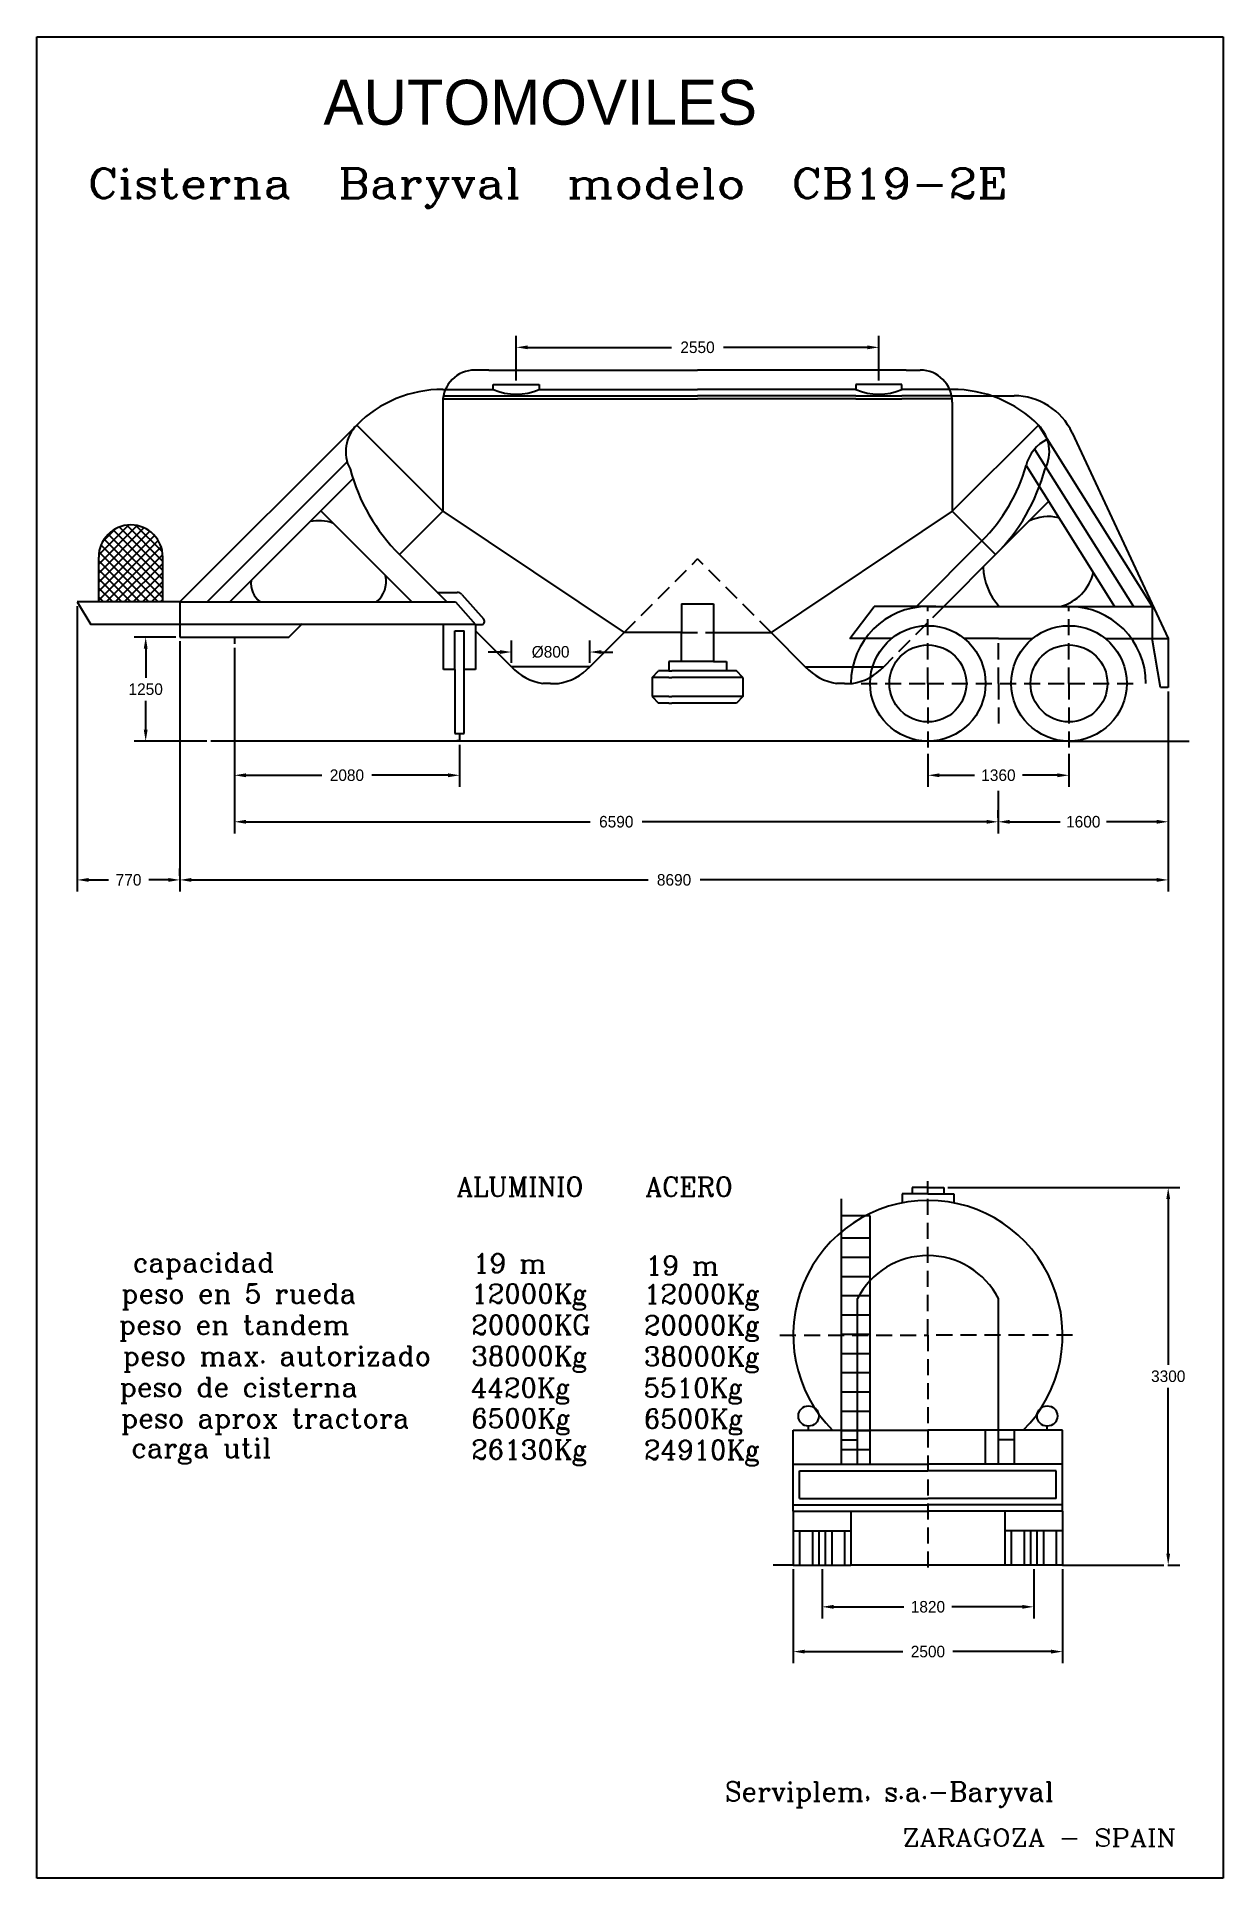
# Model space of a CAD drawing. Extents: x 149 to 250, y -977 to -912.
# Drawn here: x 181.12 to 199.62, y -976.58 to -947.88 of the extents above; entities that cross this region are included whole.
import ezdxf
from ezdxf.enums import TextEntityAlignment as Align

# ---------------------------------------------------------------- set-up
doc = ezdxf.new("R2010")
doc.units = 0
doc.header["$MEASUREMENT"] = 0
doc.linetypes.add('HIDDEN', pattern=[0.375, 0.25, -0.125])
doc.layers.get('0').update_dxf_attribs({"linetype": 'CONTINUOUS'})
doc.layers.get('Defpoints').update_dxf_attribs({"linetype": 'CONTINUOUS'})
for name, color, linetype in [('AMARILLO', 2, 'CONTINUOUS'), ('AZUL', 5, 'CONTINUOUS'), ('AZULBEBE', 4, 'CONTINUOUS'), ('MORADO', 6, 'CONTINUOUS'), ('ROJO', 1, 'HIDDEN'), ('TEXTO', 5, 'CONTINUOUS'), ('VERDE', 3, 'CONTINUOUS')]:
    doc.layers.add(name, color=color, linetype=linetype)
doc.styles.add('COMPLEX', font='complex', dxfattribs={"height": 3})
doc.dimstyles.get("Standard").update_dxf_attribs({"dimtxt": 0.18, "dimasz": 0.18, "dimexe": 0.18, "dimexo": 0.0625, "dimgap": 0.09, "dimtad": 0, "dimtih": 1, "dimtoh": 1, "dimdec": 4, "dimzin": 0, "dimdsep": 46, "dimlunit": 4, "dimtxsty": 'Standard', "dimcen": 0.09, "dimadec": 0, "dimazin": 0, "dimtfac": 1, "dimtdec": 4, "dimtofl": 0, "dimtmove": 2, "dimatfit": 3, "dimfxl": 0, "dimtolj": 1, "dimtzin": 0, "dimarcsym": 0})

msp = doc.modelspace()

# ---------------------------------------------------------------- texts
at = {"layer": 'AZUL', "style": 'COMPLEX'}
msp.add_text('Cisterna  Baryval  modelo  CB19-2E', height=0.4583011, dxfattribs=at).set_placement((181.91917, -950.38828), (196.25744, -950.38828), align=Align.ALIGNED)
for s, p in [('ALUMINIO', (188.65802, -965.94681)), ('ACERO', (191.29564, -965.94681)), ('capacidad      ', (184.33943, -967.12646)), ('peso en 5 rueda', (184.27063, -967.61218)), ('peso en tandem', (184.20182, -968.09789)), ('peso max. autorizado', (184.86695, -968.58361)), ('peso de cisterna', (184.27063, -969.06932)), ('peso aprox tractora', (184.68346, -969.55504)), ('carga util     ', (184.20182, -970.0178))]:
    msp.add_text(s, height=0.3, dxfattribs=at).set_placement(p, align=Align.CENTER)
for s, p in [('19 m', (187.92547, -967.14076)), ('19 m', (190.61816, -967.17362)), ('12000Kg', (187.89827, -967.61507)), ('12000Kg', (190.59086, -967.6197)), ('20000KG', (187.89827, -968.10079)), ('20000Kg', (190.59086, -968.10542)), ('38000Kg', (187.89827, -968.5865)), ('38000Kg', (190.59086, -968.59113)), ('4420Kg', (187.89263, -969.0795)), ('5510Kg', (190.58532, -969.0795)), ('6500Kg', (187.89827, -969.55793)), ('6500Kg', (190.59086, -969.56256)), ('26130Kg', (187.89827, -970.04364)), ('24910Kg', (190.59086, -970.04828))]:
    msp.add_text(s, height=0.3, dxfattribs=at).set_placement(p)
at = {"layer": 'TEXTO', "insert": (185.59331, -948.54487), "char_height": 0.7, "width": 14.7708, "attachment_point": 1}
msp.add_mtext('{\\fCityBlueprint|b0|i0|c2|p2;AUTOMOVILES}', dxfattribs=at)

# ---------------------------------------------------------------- blocks, each defined once
blk = doc.blocks.new('*D47')
at = {"layer": 'AZUL', "color": 0, "lineweight": -2}
for p, q in [((195.328, -965.811), (198.946, -965.811)), ((198.766, -965.991), (198.766, -968.573)), ((198.766, -971.515), (198.766, -968.933)), ((198.762, -971.695), (198.946, -971.695))]:
    blk.add_line(p, q, dxfattribs=at)
at = {"layer": 'AZUL', "color": 0}
for points in [[(198.736, -965.991), (198.796, -965.991), (198.766, -965.811)], [(198.736, -971.515), (198.796, -971.515), (198.766, -971.695)]]:
    blk.add_solid(points, dxfattribs=at)
at = {"layer": 'Defpoints', "color": 0}
for p in [(195.265, -965.811), (198.699, -971.695), (198.766, -971.695)]:
    blk.add_point(p, dxfattribs=at)
at = {"layer": 'AZUL', "color": 0, "insert": (198.766, -968.753), "char_height": 0.18, "attachment_point": 5}
blk.add_mtext('\\A1;3300', dxfattribs=at)
blk = doc.blocks.new('AN')
at = {"layer": 'AZUL', "style": 'COMPLEX'}
blk.add_text('Serviplem, s.a.-Baryval  ', height=3, dxfattribs=at).set_placement((-50, 12), align=Align.CENTER)
blk.add_text('ZARAGOZA - SPAIN', height=2.7063, rotation=359.93, dxfattribs=at).set_placement((-50, 5), (-7.34, 4.95), align=Align.ALIGNED)
blk = doc.blocks.new('*D48')
at = {"layer": 'AZUL', "color": 0, "lineweight": -2}
for p, q in [((192.919, -971.757), (192.919, -973.224)), ((197.119, -971.757), (197.119, -973.224)), ((193.099, -973.044), (194.629, -973.044)), ((196.939, -973.044), (195.409, -973.044))]:
    blk.add_line(p, q, dxfattribs=at)
at = {"layer": 'AZUL', "color": 0}
for points in [[(193.099, -973.014), (193.099, -973.074), (192.919, -973.044)], [(196.939, -973.014), (196.939, -973.074), (197.119, -973.044)]]:
    blk.add_solid(points, dxfattribs=at)
at = {"layer": 'Defpoints', "color": 0}
for p in [(192.919, -971.695), (197.119, -971.695), (197.119, -973.044)]:
    blk.add_point(p, dxfattribs=at)
at = {"layer": 'AZUL', "color": 0, "insert": (195.019, -973.044), "char_height": 0.18, "attachment_point": 5}
blk.add_mtext('\\A1;2500', dxfattribs=at)
blk = doc.blocks.new('*D49')
at = {"layer": 'AZUL', "color": 0, "lineweight": -2}
for p, q in [((193.369, -971.757), (193.369, -972.526)), ((196.669, -971.757), (196.669, -972.526)), ((193.549, -972.346), (194.644, -972.346)), ((196.489, -972.346), (195.394, -972.346))]:
    blk.add_line(p, q, dxfattribs=at)
at = {"layer": 'AZUL', "color": 0}
for points in [[(193.549, -972.316), (193.549, -972.376), (193.369, -972.346)], [(196.489, -972.316), (196.489, -972.376), (196.669, -972.346)]]:
    blk.add_solid(points, dxfattribs=at)
at = {"layer": 'Defpoints', "color": 0}
for p in [(193.369, -971.695), (196.669, -971.695), (196.669, -972.346)]:
    blk.add_point(p, dxfattribs=at)
at = {"layer": 'AZUL', "color": 0, "insert": (195.019, -972.346), "char_height": 0.18, "attachment_point": 5}
blk.add_mtext('\\A1;1820', dxfattribs=at)
blk = doc.blocks.new('*D50')
at = {"layer": 'AZUL', "color": 0, "lineweight": -2}
for p, q in [((183.354, -957.297), (183.354, -961.196)), ((198.767, -960.172), (198.767, -961.196)), ((183.534, -961.016), (190.655, -961.016)), ((198.587, -961.016), (191.465, -961.016))]:
    blk.add_line(p, q, dxfattribs=at)
at = {"layer": 'AZUL', "color": 0}
for points in [[(183.534, -960.986), (183.534, -961.046), (183.354, -961.016)], [(198.587, -960.986), (198.587, -961.046), (198.767, -961.016)]]:
    blk.add_solid(points, dxfattribs=at)
at = {"layer": 'Defpoints', "color": 0}
for p in [(183.354, -957.234), (198.767, -960.11), (183.354, -961.016)]:
    blk.add_point(p, dxfattribs=at)
at = {"layer": 'AZUL', "color": 0, "insert": (191.06, -961.016), "char_height": 0.18, "attachment_point": 5}
blk.add_mtext('\\A1;8690', dxfattribs=at)
blk = doc.blocks.new('*D51')
at = {"layer": 'AZUL', "color": 0, "lineweight": -2}
for p, q in [((184.204, -959.447), (184.204, -960.29)), ((196.115, -960.047), (196.115, -959.93)), ((184.384, -960.11), (189.754, -960.11)), ((195.935, -960.11), (190.564, -960.11))]:
    blk.add_line(p, q, dxfattribs=at)
at = {"layer": 'AZUL', "color": 0}
for points in [[(184.384, -960.08), (184.384, -960.14), (184.204, -960.11)], [(195.935, -960.08), (195.935, -960.14), (196.115, -960.11)]]:
    blk.add_solid(points, dxfattribs=at)
at = {"layer": 'Defpoints', "color": 0}
for p in [(184.204, -959.385), (184.204, -960.11), (196.115, -960.11)]:
    blk.add_point(p, dxfattribs=at)
at = {"layer": 'AZUL', "color": 0, "insert": (190.159, -960.11), "char_height": 0.18, "attachment_point": 5}
blk.add_mtext('\\A1;6590', dxfattribs=at)
blk = doc.blocks.new('*D52')
at = {"layer": 'AZUL', "color": 0, "lineweight": -2}
for p, q in [((184.204, -957.397), (184.204, -959.565)), ((187.715, -958.909), (187.715, -959.565)), ((184.384, -959.385), (185.569, -959.385)), ((187.535, -959.385), (186.349, -959.385))]:
    blk.add_line(p, q, dxfattribs=at)
at = {"layer": 'AZUL', "color": 0}
for points in [[(184.384, -959.355), (184.384, -959.415), (184.204, -959.385)], [(187.535, -959.355), (187.535, -959.415), (187.715, -959.385)]]:
    blk.add_solid(points, dxfattribs=at)
at = {"layer": 'Defpoints', "color": 0}
for p in [(184.204, -957.334), (187.715, -958.846), (184.204, -959.385)]:
    blk.add_point(p, dxfattribs=at)
at = {"layer": 'AZUL', "color": 0, "insert": (185.959, -959.385), "char_height": 0.18, "attachment_point": 5}
blk.add_mtext('\\A1;2080', dxfattribs=at)
blk = doc.blocks.new('*D53')
at = {"layer": 'AZUL', "color": 0, "lineweight": -2}
for p, q in [((181.754, -956.747), (181.754, -961.196)), ((183.354, -960.953), (183.354, -960.836)), ((181.934, -961.016), (182.239, -961.016)), ((183.174, -961.016), (182.869, -961.016))]:
    blk.add_line(p, q, dxfattribs=at)
at = {"layer": 'AZUL', "color": 0}
for points in [[(181.934, -960.986), (181.934, -961.046), (181.754, -961.016)], [(183.174, -960.986), (183.174, -961.046), (183.354, -961.016)]]:
    blk.add_solid(points, dxfattribs=at)
at = {"layer": 'Defpoints', "color": 0}
for p in [(181.754, -956.684), (183.354, -961.016), (183.354, -961.016)]:
    blk.add_point(p, dxfattribs=at)
at = {"layer": 'AZUL', "color": 0, "insert": (182.554, -961.016), "char_height": 0.18, "attachment_point": 5}
blk.add_mtext('\\A1;770', dxfattribs=at)
blk = doc.blocks.new('*D54')
at = {"layer": 'AZUL', "color": 0, "lineweight": -2}
for p, q in [((183.291, -957.234), (182.641, -957.234)), ((182.821, -957.414), (182.821, -957.864)), ((182.821, -958.673), (182.821, -958.224)), ((183.773, -958.853), (182.641, -958.853))]:
    blk.add_line(p, q, dxfattribs=at)
at = {"layer": 'AZUL', "color": 0}
for points in [[(182.791, -957.414), (182.851, -957.414), (182.821, -957.234)], [(182.791, -958.673), (182.851, -958.673), (182.821, -958.853)]]:
    blk.add_solid(points, dxfattribs=at)
at = {"layer": 'Defpoints', "color": 0}
for p in [(183.354, -957.234), (182.821, -958.853), (183.836, -958.853)]:
    blk.add_point(p, dxfattribs=at)
at = {"layer": 'AZUL', "color": 0, "insert": (182.821, -958.044), "char_height": 0.18, "attachment_point": 5}
blk.add_mtext('\\A1;1250', dxfattribs=at)
blk = doc.blocks.new('*X32')
at = {"color": 0}
for p, q in [((26.62, 190.66), (32.6, 196.65)), ((26.62, 189.25), (33.67, 196.31)), ((26.62, 187.84), (34.57, 195.79)), ((26.63, 192.09), (31.27, 196.74)), ((27.18, 194.06), (29.31, 196.19)), ((36.62, 186.83), (28.12, 195.33)), ((36.62, 188.24), (28.91, 195.95)), ((36.62, 189.66), (29.85, 196.43)), ((36.62, 191.07), (30.98, 196.71)), ((36.55, 192.55), (32.42, 196.68)), ((26.62, 186.42), (35.31, 195.12)), ((26.62, 185.01), (35.91, 194.31)), ((34.45, 184.75), (26.68, 192.53)), ((35.87, 184.75), (26.98, 193.63)), ((36.62, 185.42), (27.48, 194.55)), ((27.77, 184.75), (36.36, 193.34)), ((33.04, 184.75), (26.62, 191.17)), ((31.63, 184.75), (26.62, 189.76)), ((29.19, 184.75), (36.6, 192.16)), ((30.6, 184.75), (36.62, 190.77)), ((30.21, 184.75), (26.62, 188.34)), ((28.8, 184.75), (26.62, 186.93)), ((32.01, 184.75), (36.62, 189.35)), ((33.43, 184.75), (36.62, 187.94)), ((27.38, 184.75), (26.62, 185.52)), ((34.84, 184.75), (36.62, 186.52)), ((36.26, 184.75), (36.62, 185.11))]:
    blk.add_line(p, q, dxfattribs=at)
blk = doc.blocks.new('*D55')
at = {"layer": 'AZUL', "color": 0, "lineweight": -2}
for p, q in [((188.6, -953.231), (188.6, -952.535)), ((194.253, -953.231), (194.253, -952.535)), ((188.78, -952.715), (191.021, -952.715)), ((194.073, -952.715), (191.831, -952.715))]:
    blk.add_line(p, q, dxfattribs=at)
at = {"layer": 'AZUL', "color": 0}
for points in [[(188.78, -952.685), (188.78, -952.745), (188.6, -952.715)], [(194.073, -952.685), (194.073, -952.745), (194.253, -952.715)]]:
    blk.add_solid(points, dxfattribs=at)
at = {"layer": 'Defpoints', "color": 0}
for p in [(194.253, -952.715), (188.6, -953.294), (194.253, -953.294)]:
    blk.add_point(p, dxfattribs=at)
at = {"layer": 'AZUL', "color": 0, "insert": (191.426, -952.715), "char_height": 0.18, "attachment_point": 5}
blk.add_mtext('\\A1;2550', dxfattribs=at)
blk = doc.blocks.new('*D56')
at = {"layer": 'AZUL', "color": 0, "lineweight": -2}
for p, q in [((188.524, -957.631), (188.524, -957.284)), ((189.746, -957.631), (189.746, -957.284)), ((188.344, -957.464), (188.164, -957.464)), ((189.926, -957.464), (190.106, -957.464))]:
    blk.add_line(p, q, dxfattribs=at)
at = {"layer": 'AZUL', "color": 0}
for points in [[(188.344, -957.434), (188.344, -957.494), (188.524, -957.464)], [(189.926, -957.434), (189.926, -957.494), (189.746, -957.464)]]:
    blk.add_solid(points, dxfattribs=at)
at = {"layer": 'Defpoints', "color": 0}
for p in [(188.524, -957.694), (189.746, -957.464), (189.746, -957.694)]:
    blk.add_point(p, dxfattribs=at)
at = {"layer": 'AZUL', "color": 0, "insert": (189.135, -957.464), "char_height": 0.18, "attachment_point": 5}
blk.add_mtext('\\A1;%%c800', dxfattribs=at)
blk = doc.blocks.new('*D57')
at = {"layer": 'AZUL', "color": 0, "lineweight": -2}
for p, q in [((195.018, -959.049), (195.018, -959.565)), ((197.218, -959.049), (197.218, -959.565)), ((195.198, -959.385), (195.743, -959.385)), ((197.038, -959.385), (196.493, -959.385))]:
    blk.add_line(p, q, dxfattribs=at)
at = {"layer": 'AZUL', "color": 0}
for points in [[(195.198, -959.355), (195.198, -959.415), (195.018, -959.385)], [(197.038, -959.355), (197.038, -959.415), (197.218, -959.385)]]:
    blk.add_solid(points, dxfattribs=at)
at = {"layer": 'Defpoints', "color": 0}
for p in [(195.018, -958.986), (197.218, -958.986), (197.218, -959.385)]:
    blk.add_point(p, dxfattribs=at)
at = {"layer": 'AZUL', "color": 0, "insert": (196.118, -959.385), "char_height": 0.18, "attachment_point": 5}
blk.add_mtext('\\A1;1360', dxfattribs=at)
blk = doc.blocks.new('*D58')
at = {"layer": 'AZUL', "color": 0, "lineweight": -2}
for p, q in [((198.767, -958.078), (198.767, -960.29)), ((196.115, -959.629), (196.115, -960.29)), ((196.295, -960.11), (197.081, -960.11)), ((198.587, -960.11), (197.801, -960.11))]:
    blk.add_line(p, q, dxfattribs=at)
at = {"layer": 'AZUL', "color": 0}
for points in [[(196.295, -960.08), (196.295, -960.14), (196.115, -960.11)], [(198.587, -960.08), (198.587, -960.14), (198.767, -960.11)]]:
    blk.add_solid(points, dxfattribs=at)
at = {"layer": 'Defpoints', "color": 0}
for p in [(198.767, -958.015), (196.115, -959.566), (196.115, -960.11)]:
    blk.add_point(p, dxfattribs=at)
at = {"layer": 'AZUL', "color": 0, "insert": (197.441, -960.11), "char_height": 0.18, "attachment_point": 5}
blk.add_mtext('\\A1;1600', dxfattribs=at)

# ---------------------------------------------------------------- dimensions: what is measured, and where the dimension line sits
at = {"layer": 'AZUL'}
for base, p1, p2, text, picture, middle in [((194.25282, -952.71548), (188.60004, -953.29378), (194.25282, -953.29378), '2550', '*D55', (191.42643, -952.71548)), ((183.35368, -961.01594), (181.75368, -956.6841), (183.35368, -961.01594), '770', '*D53', (182.55368, -961.01594)), ((183.35368, -961.01594), (198.76664, -960.10977), (183.35368, -957.2341), '8690', '*D50', (191.06016, -961.01594)), ((184.20368, -959.38484), (187.71465, -958.84632), (184.20368, -957.3341), '2080', '*D52', (185.95916, -959.38484)), ((189.74587, -957.46378), (188.52365, -957.69378), (189.74587, -957.69378), '%%c800', '*D56', (189.13476, -957.46378)), ((196.11485, -960.10977), (198.76664, -958.01512), (196.11485, -959.56608), '1600', '*D58', (197.44075, -960.10977)), ((197.2181, -959.38484), (195.0181, -958.98613), (197.2181, -958.98613), '1360', '*D57', (196.1181, -959.38484)), ((184.20368, -960.10977), (196.11485, -960.10977), (184.20368, -959.38484), '6590', '*D51', (190.15926, -960.10977)), ((197.11874, -973.04387), (192.91874, -971.69481), (197.11874, -971.69481), '2500', '*D48', (195.01874, -973.04387)), ((196.66902, -972.34616), (193.36929, -971.69496), (196.66902, -971.69496), '1820', '*D49', (195.01916, -972.34616))]:
    dim = msp.add_linear_dim(base=base, p1=p1, p2=p2, text=text, dimstyle='Standard', dxfattribs=at)
    dim.commit()
    dim.dimension.update_dxf_attribs({"geometry": picture, "text_midpoint": middle})
for base, p1, p2, text, picture, middle in [((182.82149, -958.8535), (183.35368, -957.2341), (183.8357, -958.8535), '1250', '*D54', (182.82149, -958.0438)), ((198.76637, -971.69481), (195.26518, -965.81051), (198.69905, -971.69481), '3300', '*D47', (198.76637, -968.75266))]:
    dim = msp.add_linear_dim(base=base, p1=p1, p2=p2, angle=90, text=text, dimstyle='Standard', dxfattribs=at)
    dim.commit()
    dim.dimension.update_dxf_attribs({"geometry": picture, "text_midpoint": middle})

# ---------------------------------------------------------------- linework, layer by layer
at = {"layer": 'AZULBEBE'}
for centre, radius in [((195.0181, -957.9535), 0.9), ((197.2181, -957.9535), 0.9), ((195.0181, -957.9535), 0.6), ((197.2181, -957.9535), 0.6)]:
    msp.add_circle(centre, radius, dxfattribs=at)
at = {"layer": 'MORADO'}
for p, q in [((181.1232, -947.87524), (199.6232, -947.87524)), ((181.1232, -976.57524), (181.1232, -947.87524)), ((199.6232, -947.87524), (199.6232, -976.57524)), ((195.39865, -953.47017), (196.36216, -953.47017)), ((195.99865, -953.47017), (196.03552, -953.47017)), ((197.26812, -954.0468), (198.76664, -957.2535)), ((195.0181, -956.7535), (197.2181, -956.7535)), ((184.20368, -957.2341), (184.20368, -957.3341)), ((197.2181, -958.8535), (183.8357, -958.8535)), ((187.71465, -958.84632), (187.67401, -958.84632)), ((187.71465, -958.73611), (187.71465, -958.84632)), ((187.71465, -958.84632), (187.75528, -958.84632)), ((197.2181, -958.8535), (199.09057, -958.8535)), ((193.66874, -970.12461), (193.66874, -965.98693)), ((194.11874, -966.25087), (193.66874, -966.25087)), ((194.11874, -970.12461), (194.11874, -966.25087)), ((194.11874, -966.60087), (193.66874, -966.60087)), ((194.11874, -966.90087), (193.66874, -966.90087)), ((194.11874, -966.90087), (193.66874, -966.90087)), ((194.11874, -967.20087), (193.66874, -967.20087)), ((194.11874, -967.50087), (193.66874, -967.50087)), ((194.11874, -967.80087), (193.66874, -967.80087)), ((194.11874, -968.10087), (193.66874, -968.10087)), ((194.11874, -968.40087), (193.66874, -968.40087)), ((194.11874, -968.70087), (193.66874, -968.70087)), ((194.11874, -969.00087), (193.66874, -969.00087)), ((194.11874, -969.30087), (193.66874, -969.30087)), ((194.11874, -969.60087), (193.66874, -969.60087)), ((194.11874, -969.90087), (193.66874, -969.90087)), ((192.91874, -971.69481), (192.60609, -971.69481)), ((192.91874, -971.69481), (193.01874, -971.69481)), ((193.01874, -971.69481), (193.81874, -971.69481)), ((196.21874, -971.69481), (193.81874, -971.69481)), ((197.01874, -971.69481), (196.21874, -971.69481)), ((197.11874, -971.69481), (197.01874, -971.69481)), ((197.11874, -971.69481), (198.69905, -971.69481)), ((199.6232, -976.57524), (181.1232, -976.57524))]:
    msp.add_line(p, q, dxfattribs=at)
for centre, radius, start, end in [((196.36216, -954.47017), 1, 25.047145, 90), ((195.0181, -957.9535), 1.2, 90, 180), ((197.2181, -957.9535), 1.2, 0, 90)]:
    msp.add_arc(centre, radius, start, end, dxfattribs=at)
at = {"layer": 'ROJO'}
for p, q in [((190.2806, -957.15906), (191.42643, -956.01322)), ((192.57226, -957.15906), (191.42643, -956.01322)), ((195.26693, -956.7535), (194.32921, -957.69378)), ((195.0181, -957.9535), (195.0181, -956.7535)), ((197.2181, -957.9535), (197.2181, -956.7535)), ((191.17643, -957.15906), (191.67643, -957.15906)), ((196.1181, -957.9535), (196.1181, -957.2535)), ((193.97611, -957.9535), (195.0181, -957.9535)), ((195.0181, -957.9535), (197.2181, -957.9535)), ((195.0181, -957.9535), (195.0181, -958.98613)), ((196.1181, -957.9535), (196.1181, -958.6535)), ((197.2181, -957.9535), (198.2181, -957.9535)), ((197.2181, -957.9535), (197.2181, -958.98613)), ((195.01874, -965.81051), (195.01874, -965.71051)), ((195.01874, -965.91051), (195.01874, -965.81051)), ((195.01874, -968.11051), (195.01874, -965.91051)), ((192.7116, -968.11051), (195.01874, -968.11051)), ((195.01874, -968.11051), (195.01874, -971.79962)), ((197.27472, -968.11051), (195.01874, -968.11051))]:
    msp.add_line(p, q, dxfattribs=at)
at = {"layer": 'VERDE'}
for p, q in [((188.17226, -953.07017), (187.95421, -953.07017)), ((188.17226, -953.07017), (188.95907, -953.07017)), ((188.95907, -953.07017), (191.42643, -953.07017)), ((193.89379, -953.07017), (191.42643, -953.07017)), ((194.6806, -953.07017), (193.89379, -953.07017)), ((194.6806, -953.07017), (194.89865, -953.07017)), ((187.45421, -953.37017), (188.24101, -953.37017)), ((188.24101, -953.29378), (188.95907, -953.29378)), ((188.24101, -953.37017), (188.24101, -953.29378)), ((188.95907, -953.29378), (188.95907, -953.37017)), ((188.95907, -953.37017), (191.42643, -953.37017)), ((193.89379, -953.37017), (191.42643, -953.37017)), ((194.61185, -953.29378), (193.89379, -953.29378)), ((193.89379, -953.29378), (193.89379, -953.37017)), ((194.61185, -953.37017), (194.61185, -953.29378)), ((195.39865, -953.37017), (194.61185, -953.37017)), ((187.45421, -953.47017), (188.24101, -953.47017)), ((187.45421, -953.52017), (188.24101, -953.52017)), ((187.45421, -953.57017), (187.45421, -955.26919)), ((188.24101, -953.47017), (188.95907, -953.47017)), ((188.24101, -953.52017), (188.95907, -953.52017)), ((188.95907, -953.47017), (191.42643, -953.47017)), ((188.95907, -953.52017), (191.42643, -953.52017)), ((193.89379, -953.47017), (191.42643, -953.47017)), ((193.89379, -953.52017), (191.42643, -953.52017)), ((193.89379, -953.47017), (194.61185, -953.47017)), ((193.89379, -953.52017), (194.61185, -953.52017)), ((195.39865, -953.47017), (194.61185, -953.47017)), ((195.39865, -953.52017), (194.61185, -953.52017)), ((195.39865, -953.57017), (195.39865, -955.26919)), ((186.11139, -953.92638), (183.35368, -956.6841)), ((187.45421, -955.26919), (186.11139, -953.92638)), ((195.39865, -955.26919), (196.74147, -953.92638)), ((196.74147, -953.92638), (198.5181, -956.7535)), ((185.96544, -954.49659), (183.77794, -956.6841)), ((196.54838, -954.55883), (197.92756, -956.7535)), ((196.68148, -954.30077), (198.22283, -956.7535)), ((186.06229, -954.7533), (184.13149, -956.6841)), ((196.07384, -955.94438), (196.89995, -955.11827)), ((185.55016, -955.26543), (186.96883, -956.6841)), ((187.45421, -955.26919), (186.77902, -955.94438)), ((187.45421, -955.26919), (190.2806, -957.15906)), ((195.39865, -955.26919), (192.57226, -957.15906)), ((195.39865, -955.26919), (196.07384, -955.94438)), ((182.08801, -956.6841), (182.08801, -955.9841)), ((183.08801, -956.6841), (183.08801, -955.9841)), ((187.51672, -956.6841), (186.77902, -955.94438)), ((194.84324, -956.7535), (195.86142, -955.73254)), ((195.26693, -956.7535), (196.07384, -955.94438)), ((187.36713, -956.5341), (187.67622, -956.5341)), ((187.75117, -956.56789), (188.09138, -956.953)), ((181.75368, -956.6841), (181.96465, -957.03611)), ((183.35368, -956.6841), (181.75368, -956.6841)), ((183.35368, -956.6841), (187.65368, -956.6841)), ((183.35368, -956.6841), (183.35368, -957.0841)), ((187.65368, -956.6841), (187.96465, -957.03611)), ((191.17643, -956.7134), (191.67643, -956.7134)), ((191.17643, -956.7134), (191.17643, -957.15906)), ((191.67643, -956.7134), (191.67643, -957.15906)), ((193.80342, -957.2535), (194.18077, -956.7535)), ((195.13983, -956.7535), (194.18077, -956.7535)), ((197.2181, -956.7535), (198.5181, -956.7535)), ((198.5181, -956.7535), (198.5181, -957.2535)), ((183.36465, -957.03611), (181.96465, -957.03611)), ((183.35368, -957.0841), (183.35368, -957.2341)), ((187.96465, -957.03611), (183.36465, -957.03611)), ((185.05368, -957.2341), (185.26581, -957.02196)), ((187.46465, -957.73611), (187.46465, -957.03611)), ((187.63965, -957.73611), (187.63965, -957.13611)), ((187.63965, -957.13611), (187.78965, -957.13611)), ((187.78965, -957.73611), (187.78965, -957.13611)), ((187.96465, -957.03611), (187.96465, -957.73611)), ((187.96465, -957.03611), (188.05391, -957.03611)), ((188.52365, -957.69378), (187.96465, -957.13325)), ((183.35368, -957.2341), (185.05368, -957.2341)), ((190.2806, -957.15906), (189.74587, -957.69378)), ((191.17643, -957.15906), (190.2806, -957.15906)), ((191.17643, -957.60906), (191.17643, -957.15906)), ((191.67643, -957.15906), (191.67643, -957.60906)), ((191.67643, -957.15906), (192.57226, -957.15906)), ((192.57226, -957.15906), (193.10698, -957.69378)), ((194.45241, -957.2535), (193.80342, -957.2535)), ((196.1181, -957.2535), (195.58378, -957.2535)), ((196.1181, -957.2535), (196.65241, -957.2535)), ((197.78378, -957.2535), (198.5181, -957.2535)), ((198.64759, -958.01512), (198.5181, -957.2535)), ((198.5181, -957.2535), (198.76664, -957.2535)), ((198.76664, -957.2535), (198.76664, -958.01512)), ((189.74587, -957.69378), (188.52365, -957.69378)), ((190.97643, -957.60906), (190.97643, -957.75906)), ((191.17643, -957.60906), (190.97643, -957.60906)), ((191.67643, -957.60906), (191.17643, -957.60906)), ((191.67643, -957.60906), (191.87643, -957.60906)), ((191.87643, -957.60906), (191.87643, -957.75906)), ((193.10698, -957.69378), (194.32921, -957.69378)), ((187.63965, -957.73611), (187.46465, -957.73611)), ((187.63965, -957.73611), (187.63965, -958.73611)), ((187.78965, -958.73611), (187.78965, -957.73611)), ((187.96465, -957.73611), (187.78965, -957.73611)), ((189.13476, -957.9535), (189.01254, -957.9535)), ((189.13476, -957.9535), (189.25698, -957.9535)), ((190.71984, -957.85906), (190.81984, -957.75906)), ((190.97643, -957.85906), (190.71984, -957.85906)), ((190.97643, -957.85906), (190.71984, -957.85906)), ((190.97643, -957.85906), (190.71984, -957.85906)), ((190.71984, -957.85906), (190.71984, -958.15906)), ((190.97643, -957.75906), (190.81984, -957.75906)), ((190.97643, -957.75906), (191.02643, -957.75906)), ((190.97643, -957.85906), (191.02643, -957.85906)), ((191.87643, -957.75906), (191.02643, -957.75906)), ((191.87643, -957.85906), (191.02643, -957.85906)), ((192.03302, -957.75906), (191.87643, -957.75906)), ((192.13302, -957.85906), (191.87643, -957.85906)), ((192.13302, -957.85906), (192.03302, -957.75906)), ((192.13302, -957.85906), (192.13302, -958.15906)), ((193.7181, -957.9535), (193.59587, -957.9535)), ((193.7181, -957.9535), (193.84032, -957.9535)), ((190.71984, -958.15906), (190.81984, -958.25906)), ((190.97643, -958.15906), (190.71984, -958.15906)), ((190.97643, -958.15906), (190.71984, -958.15906)), ((190.97643, -958.15906), (190.71984, -958.15906)), ((190.97643, -958.25906), (190.81984, -958.25906)), ((190.97643, -958.15906), (191.02643, -958.15906)), ((190.97643, -958.25906), (191.02643, -958.25906)), ((191.87643, -958.15906), (191.02643, -958.15906)), ((191.87643, -958.25906), (191.02643, -958.25906)), ((192.13302, -958.15906), (191.87643, -958.15906)), ((192.03302, -958.25906), (191.87643, -958.25906)), ((192.13302, -958.15906), (192.03302, -958.25906)), ((198.76664, -958.01512), (198.64759, -958.01512)), ((187.63965, -958.73611), (187.78965, -958.73611)), ((195.01874, -965.91051), (194.61607, -965.91051)), ((194.61607, -965.91051), (194.61607, -966.04947)), ((195.01874, -965.81051), (194.77229, -965.81051)), ((194.77229, -965.81051), (194.77229, -965.91051)), ((195.01874, -965.81051), (195.26518, -965.81051)), ((195.01874, -965.91051), (195.42141, -965.91051)), ((195.26518, -965.81051), (195.26518, -965.91051)), ((195.42141, -965.91051), (195.42141, -966.04947)), ((193.91874, -970.12461), (193.91874, -967.54009)), ((196.11874, -970.12461), (196.11874, -967.54009)), ((192.91874, -969.59481), (194.98584, -969.59481)), ((192.91874, -970.85643), (192.91874, -969.59481)), ((193.15796, -969.54481), (193.15796, -969.5307)), ((193.15796, -969.59481), (193.15796, -969.54481)), ((193.66874, -970.12461), (193.66874, -969.59481)), ((193.66874, -969.74481), (193.91874, -969.74481)), ((194.11874, -970.12461), (194.11874, -969.59481)), ((194.98584, -969.59481), (195.01874, -969.59481)), ((195.05164, -969.59481), (195.01874, -969.59481)), ((197.11874, -969.59481), (195.05164, -969.59481)), ((195.91874, -970.12461), (195.91874, -969.59481)), ((196.36874, -969.74481), (196.11874, -969.74481)), ((196.36874, -970.12461), (196.36874, -969.59481)), ((196.87952, -969.54481), (196.87952, -969.5307)), ((196.87952, -969.59481), (196.87952, -969.54481)), ((197.11874, -970.85643), (197.11874, -969.59481)), ((192.91874, -970.12461), (195.01874, -970.12461)), ((193.01874, -970.22461), (195.01874, -970.22461)), ((193.01874, -970.65643), (193.01874, -970.22461)), ((197.11874, -970.12461), (195.01874, -970.12461)), ((197.01874, -970.22461), (195.01874, -970.22461)), ((197.01874, -970.65643), (197.01874, -970.22461)), ((192.91874, -970.75643), (195.01874, -970.75643)), ((192.91874, -970.85643), (192.91874, -971.69481)), ((192.91874, -970.85643), (195.01874, -970.85643)), ((193.01874, -970.65643), (195.01874, -970.65643)), ((193.81874, -970.85643), (193.81874, -971.69481)), ((197.01874, -970.65643), (195.01874, -970.65643)), ((197.11874, -970.75643), (195.01874, -970.75643)), ((197.11874, -970.85643), (195.01874, -970.85643)), ((196.21874, -970.85643), (196.21874, -971.69481)), ((197.11874, -970.85643), (197.11874, -971.69481)), ((192.91874, -971.16184), (193.81874, -971.16184)), ((193.01874, -971.16184), (193.01874, -971.69481)), ((193.21874, -971.16184), (193.21874, -971.69481)), ((193.31874, -971.16184), (193.31874, -971.69481)), ((193.41874, -971.16184), (193.41874, -971.69481)), ((193.51874, -971.16184), (193.51874, -971.69481)), ((193.71874, -971.16184), (193.71874, -971.69481)), ((197.11874, -971.16184), (196.21874, -971.16184)), ((196.31874, -971.16184), (196.31874, -971.69481)), ((196.51874, -971.16184), (196.51874, -971.69481)), ((196.61874, -971.16184), (196.61874, -971.69481)), ((196.71874, -971.16184), (196.71874, -971.69481)), ((196.81874, -971.16184), (196.81874, -971.69481)), ((197.01874, -971.16184), (197.01874, -971.69481))]:
    msp.add_line(p, q, dxfattribs=at)
for centre in [(193.15796, -969.3717), (196.87952, -969.3717)]:
    msp.add_circle(centre, 0.159, dxfattribs=at)
for centre, radius, start, end in [((187.95421, -953.57017), 0.5, 90, 180), ((194.89865, -953.57017), 0.5, 0, 90), ((187.45421, -955.26919), 1.89903, 90, 135), ((188.60004, -952.56465), 0.88191, 245.977043, 294.022957), ((194.25282, -952.56465), 0.88191, 245.977043, 294.022957), ((195.39865, -955.26919), 1.89903, 45, 90), ((186.52407, -954.33905), 0.58361, 135, 207.771261), ((196.32879, -954.33905), 0.58361, 332.228739, 45), ((197.16116, -954.71152), 0.63151, 116.474582, 166.008333), ((193.96293, -953.83347), 2.68528, 315, 344.328296), ((188.88993, -953.83347), 2.98528, 195.09667, 225), ((193.96293, -953.83347), 2.98528, 315, 344.90333), ((185.51382, -956.11152), 0.69382, 70.929489, 100.614054), ((196.90368, -956.06542), 0.71219, 77.463264, 115.750666), ((182.58801, -955.9841), 0.5, 0, 180), ((186.15998, -956.36422), 0.41157, 308.995421, 12.150385), ((196.88236, -956.08676), 1.00592, 183.082999, 221.51506), ((196.90368, -956.06542), 0.71219, 284.952474, 346.829166), ((184.8244, -956.39708), 0.36127, 172.395736, 232.604264), ((187.67622, -956.6341), 0.1, 41.45752, 90), ((188.05391, -956.98611), 0.05, 270, 41.45752), ((189.14411, -957.11585), 0.84792, 222.967412, 261.073639), ((189.12542, -957.11585), 0.84792, 278.926361, 317.032588), ((193.72744, -957.11585), 0.84792, 222.967412, 261.073639), ((193.70875, -957.11585), 0.84792, 278.926361, 317.032588), ((195.01874, -968.11051), 2.1, 90, 224.976133), ((195.01874, -968.11051), 2.1, 315.023867, 90), ((195.01874, -968.11051), 1.2391, 90, 152.590538), ((195.01874, -968.11051), 1.2391, 27.409462, 90)]:
    msp.add_arc(centre, radius, start, end, dxfattribs=at)

# ---------------------------------------------------------------- block references
at = {"layer": 'AMARILLO', "xscale": 0.1, "yscale": 0.1, "zscale": 0.1}
msp.add_blockref('*X32', (179.42643, -975.15906), dxfattribs=at)
at = {"layer": 'AZUL', "xscale": 0.1, "yscale": 0.1, "zscale": 0.1}
msp.add_blockref('AN', (199.6232, -976.57524), dxfattribs=at)

msp.set_redraw_order([(e.dxf.handle, doc.entitydb.next_handle()) for e in msp.query("TEXT MTEXT ATTDEF DIMENSION ARC_DIMENSION")])  # texts and dimensions are drawn at this point

doc.saveas('drawing.dxf')
